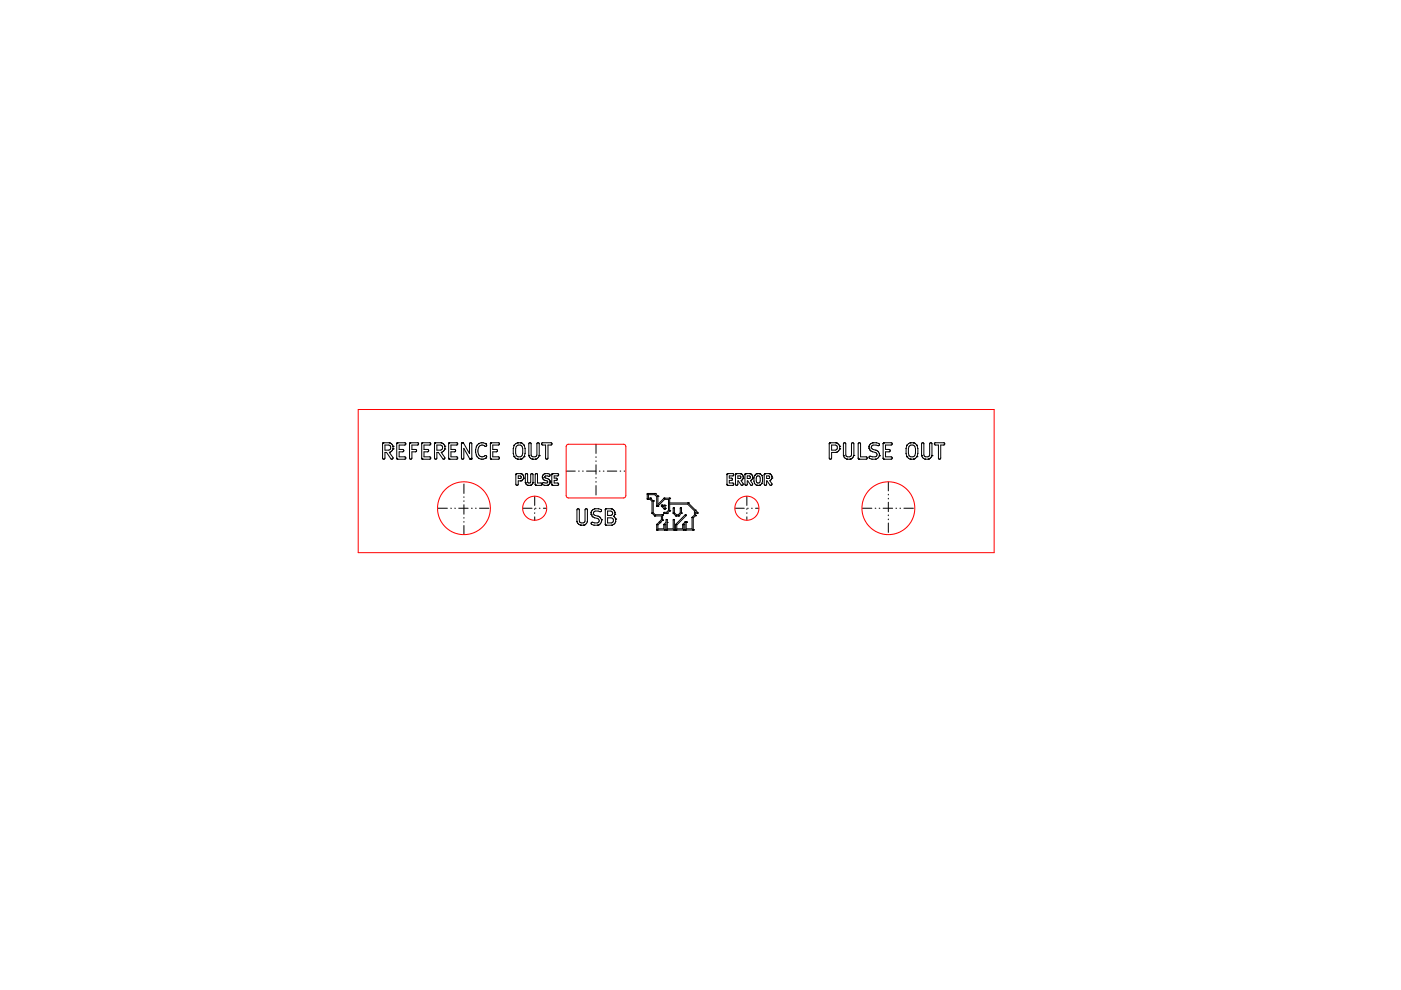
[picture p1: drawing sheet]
<svg xmlns="http://www.w3.org/2000/svg" width="297mm" height="210mm" viewBox="0 0 297 210" stroke-linecap="round" stroke-linejoin="round" font-family="sans-serif">
<g fill="none" stroke="#000" stroke-width=".21">
<path d="M81.2 94l-.1 3.1a.25 .25 0 0 0 .3 .3 .25 .25 0 0 0 .2-.3v-1.2h.4l.9 1.4 .4-.1v-.2l-.8-1.1 .4-.2M81.2 94h.1M81.2 94l-.1 .1M81.2 93.9h.1M81.2 93.9h1.4l.4 .2M81.2 93.9v.1M81.3 93.9h.1M81.6 94.4l1.1 .1 .1 .2-.1 .5-.3 .2h-.8zM82.6 93.9h.1M82.6 95.9h.1M82.9 94v.1M83 94.1l.3 .5v.6l-.3 .5"/>
<path d="M83 95.7h-.1M83.3 94.6h.1M83.3 95.2h.1M83.3 94.6v.1M83.3 94.7h.1M83.3 95.1h.1M83.3 95.1v.1M84.1 97.2h.1M84.1 94l1.8-.1a.25 .25 0 0 1 .1 .3 .25 .25 0 0 1-.2 .2h-1.2v.9h.8a.25 .25 0 0 1 .2 .2 .25 .25 0 0 1-.2 .3h-.8v1.1h1.2a.25 .25 0 0 1 .2 .2 .25 .25 0 0 1-.2 .3l-1.5-.1-.2-.1zM84.1 94v.1M84.2 94h.1M84.2 97.2v.1"/>
<path d="M84.2 97.3h.1M84.2 93.9h.1M84.3 93.9h.1M84.3 97.3v.1M86.9 94h.1M86.9 93.9h.1M87 93.9h1.6a.25 .25 0 0 1 .2 .3 .25 .25 0 0 1-.3 .2h-1.2v.9h.8a.25 .25 0 0 1 .2 .2 .25 .25 0 0 1-.2 .3h-.8v1.3a.25 .25 0 0 1-.2 .3 .25 .25 0 0 1-.3-.3v-3.1M87 93.9l-.2 .2M89.4 97.2h.1M89.5 97.3h.1M89.5 93.9v3.4M89.5 93.9h1.7a.25 .25 0 0 1 .1 .3 .25 .25 0 0 1-.2 .2h-1.2v.9h.8a.25 .25 0 0 1 .2 .2 .25 .25 0 0 1-.2 .3h-.8v1.1h1.2a.25 .25 0 0 1 .2 .2 .25 .25 0 0 1-.2 .3l-1.5-.1"/>
<path d="M89.5 97.3l.1 .1M89.6 93.9l-.2 .1M92.1 94v3.1a.25 .25 0 0 0 .3 .3 .25 .25 0 0 0 .2-.3v-1.2h.3l1 1.4h.4v-.3l-.7-1.1M92.2 94h.1M92.2 93.9h.1M92.2 93.9h1.4M92.3 93.9l-.2 .1M92.6 94.4l1 .1a.56 .56 0 0 1-.1 .9h-.9zM93.5 93.9h.1M93.6 95.9h.1M93.6 93.9h.1M93.6 93.9l.4 .2"/>
<path d="M93.9 94l.4 .7a1.09 1.09 0 0 1-.7 1.2M93.9 95.7v.1M94.1 94.2v.1M94.3 94.6h.1M94.3 95.2h.1M95.1 97.2h.1M95.1 94h.1M95.1 97.2l.1 .1M95.2 97.3h.1M95.2 94v3.3M95.2 93.9h.1M95.2 93.9h1.7a.25 .25 0 0 1 .1 .3 .25 .25 0 0 1-.2 .2h-1.2v.9h.8a.25 .25 0 0 1 .2 .2 .25 .25 0 0 1-.2 .3h-.8v1.1h1.2a.25 .25 0 0 1 .3 .2 .25 .25 0 0 1-.3 .3l-1.5-.1"/>
<path d="M95.2 97.3l.1 .1M95.2 93.9l-.1 .1M95.3 97.3h.1M95.3 93.9h.1M97.9 94h-.1M97.9 94l-.1 3.1a.25 .25 0 0 0 .3 .3 .25 .25 0 0 0 .2-.3v-2l1.4 2.2M97.9 93.9v.1M98 93.9h.1M98.2 93.9l.1 .1M98.2 93.9h.1M98.2 93.9l-.3 .1M98.3 94l1.2 2.2v-2.1a.25 .25 0 0 1 .3-.2 .25 .25 0 0 1 .2 .1v3.2"/>
<path d="M98.3 94h.1M99.6 97.3h.1M99.7 97.3h.1M99.7 97.3l.1 .1M99.7 97.3h.2M99.9 97.3h.1M100 97.3h.1M100 97.2l-.2 .2M101 96.5l.5 .7M101 96.5h.1M101.5 94.1h.1M101.5 97.2h.1"/>
<path d="M101.5 94h.1M101.5 94l-.5 .7a2.33 2.33 0 0 0 0 1.8M101.6 97.2l.4 .2 .9-.2M101.6 94l.4-.1 .9 .1M102.9 94h.1M102.9 97.2h.1M102.9 94l.3 .5-.4 .1a.81 .81 0 0 0-1.3 .3 1.26 1.26 0 0 0 .8 2l.4-.1a.27 .27 0 0 1 .3-.2 .27 .27 0 0 1 .2 .3l-.3 .3M103 94.1h.1M103 97.2h.1M104 97.2h.1M104 94v.1M104 94h.1"/>
<path d="M104 97.3h.1M104.1 93.9h.1M104.1 97.3h.1M104.1 93.9h1.6a.25 .25 0 0 1 .2 .3 .25 .25 0 0 1-.3 .2h-1.1v.9h.7a.25 .25 0 0 1 .3 .2 .25 .25 0 0 1-.3 .3h-.7v1.1h1.1a.25 .25 0 0 1 .3 .2 .25 .25 0 0 1-.3 .3l-1.5-.1M104.1 97.3l.1 .1M104.1 93.9l-.1 3.4M108.8 96.1h.1M108.8 95.1h.1M109 96.8h.1M109 94.4h.1M109.3 97.2l.5 .2M109.4 97.2h.1"/>
<path d="M109.4 94l-.4 .4a3.7 3.7 0 0 0 0 2.4l.3 .4M109.5 94.7l.4-.3 .6 .1a1.69 1.69 0 0 1-.2 2.4l-.6-.1a2.04 2.04 0 0 1-.2-2.1zM109.7 97.3h.1M109.7 93.9h.1M109.8 97.4h.1M109.8 93.9h.1M110.4 93.9h.1M110.4 97.4h.1M110.4 97.3v.1M110.4 93.9h-.7l-.4 .2M110.5 93.9h.1M110.5 97.3h.1"/>
<path d="M110.5 93.9l.6 .5M110.8 97.2h.1M111.1 96.8h.1M111.1 94.4l.2 .7-.1 1.7-.7 .5h-.8M111.1 94.4h.1M112.1 96.6h.1M112.3 96.9l.5 .4h.8l.6-.4M112.3 97l-.2-.4v-2.6l.2-.1 .3 .1v2.5l.4 .4 .6-.1 .2-.3v-2.5l.2-.1 .3 .1v2.6l-.2 .4M112.8 97.3h.1M112.9 97.3v.1M112.9 97.4h.1M113.6 97.3l-.1 .1"/>
<path d="M113.6 97.3h.1M114.3 96.6h.1M114.9 93.9h2a.25 .25 0 0 1 .1 .3 .25 .25 0 0 1-.2 .2h-.6v2.7a.25 .25 0 0 1-.3 .3 .25 .25 0 0 1-.2-.3v-2.7l-.8-.1zM120 99.9h2M122.7 99.9h.1M123.5 99.9h.2M124.4 99.9h2M126.4 94.2v1.9M126.4 96.8v.2M126.4 97.7v.2M126.4 98.6v1.9M127.1 99.9h.1"/>
<path d="M127.9 99.9h.2M128.8 99.9h2M131.5 99.9h.1M132.3 99.9h.2M175.8 94.1h.1M175.9 94h.1M175.9 93.9h.1M176 93.9l-.2 .1v3.1a.25 .25 0 0 0 .3 .3 .25 .25 0 0 0 .2-.3v-1.2h1a1.1 1.1 0 0 0 .7-1.2l-.2-.5-.5-.3M176.3 94.4l1.1 .1 .1 .2-.1 .5-.3 .2h-.8zM177.2 93.9h.1M177.2 95.9h.1M177.3 93.9h-1.4"/>
<path d="M177.3 93.9h.1M177.3 95.9h.1M177.6 94v.1M177.7 95.7h-.1M178 94.6h.1M178 95.2h.1M178 94.7h.1M178 95.1h.1M178.8 96.6h.1M178.8 96.6l.2 .4M179 96.9l.5 .4h.8M179.2 97.2h.1"/>
<path d="M179.5 97.3h.1M179.6 97.3v.1M180.2 97.4h.1M180.3 97.3h.1M180.6 97.2h.1M180.8 97l-.6 .4M180.9 96.9l-.1 .1M181 96.6l-.1 .3M181 96.6v-2.5a.25 .25 0 0 0-.2-.2 .25 .25 0 0 0-.3 .2v2.4l-.4 .4-.6-.1-.2-.3v-2.4a.25 .25 0 0 0-.2-.2 .25 .25 0 0 0-.3 .2v2.5M181 96.6h.1M181.9 97.1h.1M182 97.2h.1"/>
<path d="M182 94l.3-.1 .2 .2v2.8h1.1a.25 .25 0 0 1 .3 .2 .25 .25 0 0 1-.3 .3l-1.6-.2zM182 97.3h.1M182.1 97.3h.1M182.1 97.3l.1 .1M184.2 95h.1M184.2 94.7h.1M184.3 95h.1M184.5 94.2l-.1 .1M185 95.8l-.6-.4-.1-.3a.95 .95 0 0 1 .7-1.2h.9l.4 .1a.24 .24 0 0 1 .1 .3 .24 .24 0 0 1-.3 .2l-1-.1-.4 .3 .2 .5 .9 .3a1.01 1.01 0 0 1 .6 1.1M185 95.8h.1M185 93.9h.1M185 95.8l.9 .3v.6a1.24 1.24 0 0 1-1.5 0l-.1 .3 .1 .2a1.83 1.83 0 0 0 1.6 0l.4-.6"/>
<path d="M185.1 93.9h.1M185.7 97.3v.1M186.3 97h-.1M186.4 96.6h.1M186.5 96.6h.1M187.2 97.2l.3 .2M187.3 94l-.1 .1M187.3 94h.1M187.3 97.3h.1M187.3 93.9h.1M187.4 93.9h1.6a.25 .25 0 0 1 .2 .3 .25 .25 0 0 1-.3 .2h-1.2v.9h.8a.25 .25 0 0 1 .2 .2 .25 .25 0 0 1-.2 .3h-.8v1.1h1.2a.25 .25 0 0 1 .3 .2 .25 .25 0 0 1-.3 .3l-1.5-.1M187.4 93.9l-.1 3.4"/>
<path d="M187.4 93.9h.1M192.3 96.8h.1M192.3 94.4h.1M192.6 97.2l.4 .1h.7M192.6 97.2h.1M192.7 94l-.4 .4a3.7 3.7 0 0 0 0 2.4l.3 .4M192.7 94.7l.4-.3 .7 .1a1.69 1.69 0 0 1-.2 2.4l-.7-.1a2.04 2.04 0 0 1-.2-2.1zM193 97.3h.1M193 93.9h.1M193 97.3v.1M193 97.4h.1M193.7 93.9h.1"/>
<path d="M193.7 97.4h.1M193.7 93.9h-.7l-.4 .2M193.7 97.3h.1M193.7 93.9l.7 .5M194.1 97.2h-.1M194.4 96.8v.1M194.4 96.9l-.7 .5M194.4 96.8h.1M194.4 94.4v.1M194.4 94.5a3.4 3.4 0 0 1 0 2.3M194.6 95.1h.1M194.6 96.1h.1"/>
<path d="M195.4 96.6h.1M195.4 96.6v-2.5a.25 .25 0 0 1 .2-.2 .25 .25 0 0 1 .3 .1v2.5l.4 .4 .6-.1 .2-.3v-2.4a.25 .25 0 0 1 .2-.2 .25 .25 0 0 1 .3 .1v2.6l-.2 .4M195.4 96.6l.2 .4M195.6 96.9l.5 .4h.8l.5-.4M196.2 97.3v.1M196.8 97.4h.1M196.8 97.3v.1M196.9 97.3h.1M197.6 96.6h.1M198.2 93.9h2a.25 .25 0 0 1 .1 .3 .25 .25 0 0 1-.2 .2h-.6v2.7a.25 .25 0 0 1-.3 .3 .25 .25 0 0 1-.2-.2v-2.8l-.8-.1zM92.9 107.8h1.9M95.6 107.8h.1"/>
<path d="M96.4 107.8h.2M97.3 107.8h2M98.4 102.6v2M98.4 105.3v.2M98.4 106.2v.1M98.4 107v2M98.4 109.7v.2M98.4 110.6v.1M98.4 111.4v1.9M99.9 107.8h.2M100.8 107.8h.2M101.7 107.8h2"/>
<path d="M109.4 100.6l.2-.2h.8l.5 .3M109.4 100.5v2.2a.25 .25 0 0 0 .2 .2 .25 .25 0 0 0 .3-.2v-.7l.6-.1 .5-.5-.1-.7M109.5 100.5h.1M109.5 100.5h-.1M109.5 100.4h.1M109.9 100.9l.5 .1 .1 .4-.6 .1zM110.5 100.4h.1M110.5 101.9h.1M110.8 100.7h.1M110.9 107.8h1.9M111 101.4h.1M111 101.3h.1"/>
<path d="M111.4 102.3h.1M111.4 102.4h.1M111.5 102.6l-.1-.3v-1.6a.25 .25 0 0 1 .2-.3 .25 .25 0 0 1 .3 .2v1.6l.2 .2 .4-.2v-1.5a.25 .25 0 0 1 .2-.3 .25 .25 0 0 1 .3 .2v1.8l-.3 .4M111.5 102.6h.1M111.5 102.6l.2 .2M111.7 102.8h.1M111.7 102.8l.3 .1 .7-.1M112.4 102.9h.1M112.5 102.9h.1M112.7 102.8h.1M113 102.4h.1M113 102.3h.1"/>
<path d="M113.4 105.2v2M113.4 107.9v.1M113.4 108.7v.2M113.4 109.6v.7M113.5 102.7l.1 .2M113.5 102.8v-2.1a.25 .25 0 0 1 .2-.3 .25 .25 0 0 1 .3 .2v1.8h.7a.25 .25 0 0 1 .2 .3 .25 .25 0 0 1-.2 .2h-1M113.5 107.8h.1M113.5 102.8h.1M113.6 102.9h.1M114.3 107.8h.2M115 101.2h.1M115 101.3h.1"/>
<path d="M115 100.9v.4M115 101.3l.1 .2M115 100.9v.1M115.1 101.5l.4 .4M115.1 100.7l-.1 .2M115.1 100.7l.5-.3 .9 .1a.24 .24 0 0 1 .1 .3 .24 .24 0 0 1-.3 .2l-.6-.1-.2 .2v.2l.6 .2M115.1 101.6h.1M115.1 100.7h.1M115.2 107.8h.7M115.5 101.9h.1M115.6 101.9l.5 .1v.2l-.1 .2-.7-.1a.25 .25 0 0 0-.3 .2 .25 .25 0 0 0 .2 .3l.9 .1 .4-.3 .1-.6M116 102.9h.1"/>
<path d="M116.1 101.5h.1M116.1 102.9h.1M116.1 101.5l.5 .5M116.6 102h.1M116.6 102.4h.1M116.6 102.1h.1M116.6 102.3h.1M117.1 100.5v2.3M117.1 100.5l-.1 .1M117.1 100.5h.1M117.1 102.8h.1M117.1 102.9h.1"/>
<path d="M117.1 100.4h.1M117.1 100.4v.1M117.2 100.4h1a.25 .25 0 0 1 .2 .2 .25 .25 0 0 1-.1 .3h-.8v.5h.4a.25 .25 0 0 1 .3 .2 .25 .25 0 0 1-.2 .3h-.5v.5h.7a.25 .25 0 0 1 .3 .3 .25 .25 0 0 1-.3 .2h-1l-.2-.1M122.3 110.6h.1M122.7 111.1v.1M123 111.3h.1M123.1 111.3v.1M123.1 111.4h.1M123.7 111.4h.1M123.8 111.3v.1M123.8 111.3h.1M124.1 111.2l.4-.6v-2.5a.25 .25 0 0 0-.2-.2 .25 .25 0 0 0-.3 .2v2.4l-.3 .4h-.5l-.4-.4v-2.4a.25 .25 0 0 0-.2-.2 .25 .25 0 0 0-.3 .2v2.6l.2 .3 .5 .3h.8"/>
<path d="M124.2 111.1l-.4 .2M125.3 109.1h.1M125.7 109.6h.1M125.8 109.6l.2 .2M126 107.9h.9l.5 .1a.25 .25 0 0 1 .1 .3 .25 .25 0 0 1-.3 .2l-1-.1-.4 .3 .2 .5 .8 .2M126 107.9a1.01 1.01 0 0 0-.7 1.2l.4 .5M126 109.8h.1M126.1 109.8l.8 .2 .1 .5-.3 .4-1.1-.2a.25 .25 0 0 0-.3 .2 .25 .25 0 0 0 .2 .3l.4 .2 .9-.1 .5-.3M126.1 107.9h.1M126.4 101.2v.2M126.4 102.1v.2M126.4 103v1.9"/>
<path d="M126.7 111.4h.1M126.8 109.4v.1M126.8 111.3h.1M126.8 109.5a.98 .98 0 0 1 .5 1.5M126.8 111.3v.1M127.3 109.8l.1 .1M127.3 111h.1M127.5 110.2h.1M127.5 110.2l.1 .1M127.5 110.6h.1M127.6 110.5l-.1 .1M128.4 111.2v.1"/>
<path d="M128.4 107.9v.1M128.4 107.9h1.3l.5 .3M128.5 107.9l-.2 .1v3.2l.2 .2M128.8 108.4l.9 .1 .2 .2-.1 .4-.3 .2h-.7zM128.8 109.8h.7l.4 .2a.56 .56 0 0 1-.2 .9h-.9zM129.6 107.9h.1M129.7 107.9h.1M129.8 111.3v.1M130.2 109.5h.1M130.2 108.2h.1M130.2 109.5l.1 .1M130.2 108.2v.1a1 1 0 0 1 0 1.2"/>
<path d="M130.2 109.4h.1M130.3 109.6l.2 .4v.6l-.3 .6-.4 .1h-1.4M130.3 109.7h.1M130.4 109.1h.1M130.4 108.6h.1M130.5 110h.1M130.5 110.1h.1M137.2 104.8h.1M137.2 105.8h.1M137.2 104.7h.1M137.3 105.9h.1M137.3 105.8h.1"/>
<path d="M137.3 104.7h.1M137.3 105.9h.5l.4 .4 .1 2.5 .5 .5M137.3 105.8v.1M137.3 104.6h.1M137.9 105.6h.1M137.9 105.6l.6 .6v2.5l.4 .4 1.6 .1M137.9 105.6h-.4v-.7h1.3l.4 .4 .1 2M137.9 105.7h.1M138.2 108.8h.1M138.5 106.2h.1M138.8 109.3h.1M138.8 109.3l1.4 .1v.8l-1 1"/>
<path d="M138.8 109.4h.1M138.9 104.6h.1M138.9 104.6l.6 .6v1.8l1.3-1.3M138.9 104.6h-1.6l-.1 1.2M139.2 107.3h.1M139.2 112.3h.1M139.2 111.3h.1M139.2 111.2h.1M139.3 107.3h.1M139.3 112.3h.1M139.3 107.3l.1 .1M139.3 107.4h.1"/>
<path d="M139.3 112.4h.1M139.3 111.2v1.1M139.4 107.4h.1M139.5 107.3h.1M139.5 105.2h.1M139.5 107.3l1.4-1.4h.8v2.3l-.4 .4-.6 .1 .1 .2h.6l.6-.6v-1.4h3.8l1.4 1.4v.9l-.4 .5M139.5 107.3l-.1 .1M139.8 110.7h.1M140 110.8h.1M140.2 107.3h.1M140.2 107.2h.1M140.3 107.3h.1"/>
<path d="M140.3 107.2h.1M140.3 107.4h.1M140.3 107.4l.5 .5M140.3 107.1h.1M140.3 107.1l-.1 .1M140.4 107.1h.1M140.4 109.1h.1M140.4 109.2h.1M140.4 110.3h.1M140.5 109.2h.1M140.5 109.2v1.1M140.5 110.3h.1"/>
<path d="M140.5 110.3l-1 1v.8h1.2l.1-.9M140.7 107.4h.1M140.7 111.3h.1M140.7 111.2h.1M140.8 105.7h1.2M140.8 111.2h.1M140.8 107.8l.1 .1M140.8 107.8h.1M140.8 105.6h.1M140.8 107.9h.1M140.8 105.6v.1M140.9 112.4h.1"/>
<path d="M140.9 107.9h.1M140.9 107.1h.1M140.9 107.2h.1M140.9 107.8h.1M141 112.3h.1M141 107.2h.1M141 107.8h.1M141 107.2v.6M141 107.8l-.1 .1M141 107.7h.1M141 107.2l-.7-.1v.3M141.2 112.2h.1"/>
<path d="M141.2 112.3h.1M141.2 110.2v.5l-.4 .5M141.3 112.4h.1M141.3 110.2h-.1M141.3 110.2h.1M141.3 110.1v.1M141.3 110.1l.2 .1M141.4 108.9h.1M141.5 110.2h.1M141.5 110.8h.1M141.5 110.2v1.9h1.2v-1.9h.3l-.1 2.2h-1.6l-.1-1.3-.2 .2-.1 1.1-1.6-.1M141.7 106.7h.1"/>
<path d="M141.9 105.6v.1M141.9 105.6h.1M141.9 105.7h.1M142 105.7h.1M142 108.3h.1M142 105.7v.9h3.9M142.7 108.8h.1M142.7 108.8l.6 .5M142.8 108.8h.1M142.8 107.7h-.1M142.8 107.7h.2v1l.4 .4h.4l.4-.4v-1h.3l-.1 1.1M142.8 107.7l-.1 1.1"/>
<path d="M142.9 112.4h.1M143 112.3h.1M143.2 112.3h.1M143.2 111.3h.1M143.2 111.2h.1M143.3 112.3h.1M143.3 111.2v1.1M143.3 112.3l1.6 .1 .1-1.1 .2-.2 .1 1.3 1.7-.1M143.3 111.2h.1M143.3 109.3v.1M143.3 112.4h.1M143.3 109.3l.6 .1"/>
<path d="M143.3 109.4h.1M143.9 109.4h.1M143.9 109.3v.1M144.4 108.8l-.5 .6M144.5 108.8h.1M144.7 111.3h.1M144.7 111.2h.1M144.8 111.2h.1M144.8 111.2h-.1M144.9 112.4h.1M144.9 112.3h.1M145 112.3h.1"/>
<path d="M145.2 112.3h.1M145.3 112.4h.1M145.3 110.7h.1M145.3 109.2l-2 2M145.3 110.6h.1M145.3 109.1l.2 .2-2 2v.8h1.2l.1-.9M145.3 109.1v.1M145.4 110.6h.1M145.4 110.7h.1M145.5 110.7h.1M145.5 110.8h.1M145.9 106.6l2.1 2.1-.2 .2-.3-.3v.7l-.5 .5v2.5"/>
<path d="M145.9 106.6h.1M145.9 106.7h.1M146.7 109.7h.1M146.7 109.7v2.4h-1.2l-.1-1.5-.6 .6M146.9 112.4h.1M147 112.3h.1M147.4 108.2h.1M147.4 109.3h.1M147.5 109.3h.1M154.1 100.6l.2-.2h1a.25 .25 0 0 1 .3 .2 .25 .25 0 0 1-.2 .3h-.8v.5h.4a.25 .25 0 0 1 .3 .2 .25 .25 0 0 1-.2 .3h-.5v.5h.7a.25 .25 0 0 1 .3 .3 .25 .25 0 0 1-.3 .2h-1.1M154.1 102.7l.2 .2M154.2 100.5v2.3"/>
<path d="M154.2 102.8h.1M154.2 100.5h.1M154.3 100.4h.1M155.9 107.8h1.9M156 100.6h-.1M156 100.5h.1M156.1 100.4h.1M156.4 100.9l.6 .1v.4l-.6 .1zM157 100.4h.1M157 100.4h-.9l-.1 .2-.1 2.1a.25 .25 0 0 0 .3 .2 .25 .25 0 0 0 .2-.2l.1-.7 .7 .9 .4-.1-.5-.9 .1-.1M157.1 100.4h.1M157.1 100.4l.1 .1"/>
<path d="M157.2 100.5l.1 .1M157.3 100.6l.3 .3v.5l-.3 .4M157.3 101.8h-.1M157.6 101.4h.1M157.6 101h.1M157.6 101.3h.1M157.6 101.3v.1M158 100.5v2.3h.4v-.8l.7 .8a.25 .25 0 0 0 .4 .1 .25 .25 0 0 0 0-.4l-.4-.6 .2-.1M158 100.5l-.1 .1M158 100.5h.1M158.1 100.4h.1M158.2 100.4h.1"/>
<path d="M158.3 105.2v2M158.3 107.9v.1M158.3 108.7v.2M158.3 109.6v.7M158.4 100.9l.6 .1v.4l-.6 .1zM158.5 107.8h.1M159 100.4h.1M159 100.4l-1 .1M159.1 100.4l.2 .1M159.3 100.5v.1M159.3 100.6l.3 .3M159.3 101.8h.1"/>
<path d="M159.3 107.8h.2M159.6 101.4h.1M159.6 100.9h.1M159.6 100.9v.5l-.3 .4M159.6 101.3h.1M160 102.5h.1M160 100.8h.1M160 102.5l-.1-1.2a.94 .94 0 0 1 1.1-.9l.6 .4 .1 1.2-.2 .5M160 102.5l.5 .4h.6l.4-.4M160.2 107.8h.6M160.4 101.1l.2-.2 .4 .1a1.03 1.03 0 0 1-.1 1.4h-.4a1.27 1.27 0 0 1-.1-1.3zM160.5 102.9h.1"/>
<path d="M160.5 100.4h.1M161 100.4h.1M161 102.9h.1M161.1 100.4h.1M161.1 102.9h.1M161.5 100.8h.1M161.5 102.5h.1M162.1 100.6l-.1 2.1a.25 .25 0 0 0 .3 .2 .25 .25 0 0 0 .2-.2l.1-.7 .7 .9 .4-.1-.5-.9 .1-.1M162.1 100.5h.1M162.5 100.9l.6 .1v.4l-.6 .1zM163.1 100.4h.1M163.1 100.4h-.9l-.2 .2"/>
<path d="M163.2 100.4h.1M163.2 100.4l.1 .1M163.3 100.5l.1 .1M163.4 100.6l.3 .3v.5l-.3 .4M163.4 101.8h-.1M163.7 101h.1M163.7 101.3h.1M163.7 101.3v.1M182.8 107.8h2M185.5 107.8h.2M186.4 107.8h.1M187.2 107.8h2.1"/>
<path d="M188.3 102.2v1.9M188.3 104.8v.1M188.3 105.6v.2M188.3 106.5v2M188.3 109.2v.1M188.3 110v.2M188.3 110.9v2M189.9 107.8h.2M190.8 107.8h.1M191.6 107.8h2.1"/>
</g>
<g fill="none" stroke="#f00" stroke-width=".21">
<path d="M75.9 86.8h134.9v30.4h-134.9zM120.2 94.3l.2-.1 12.1 .1 .2 .3-.1 10.8-.3 .2-12-.1-.3-.3v-10.6z"/>
<circle cx="98.4" cy="107.8" r="5.6"/>
<circle cx="113.4" cy="107.8" r="2.55"/>
<circle cx="158.4" cy="107.7" r="2.55"/>
<circle cx="188.4" cy="107.8" r="5.6"/>
</g>
</svg>
